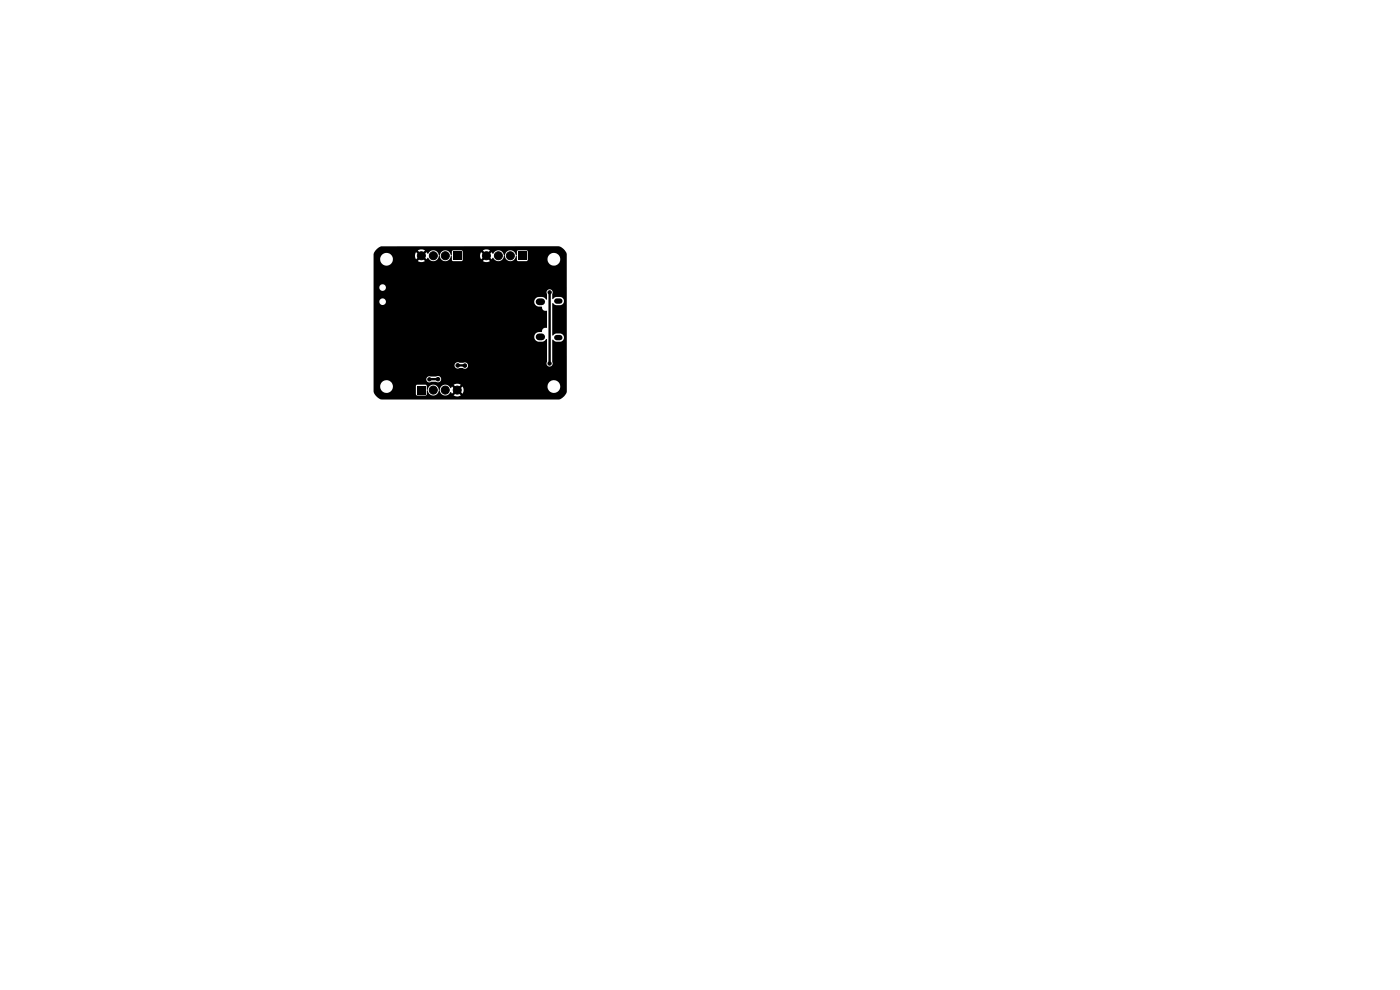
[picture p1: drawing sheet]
<svg xmlns="http://www.w3.org/2000/svg" width="297mm" height="210mm" viewBox="0 0 297 210" stroke-linecap="round" stroke-linejoin="round" font-family="sans-serif">
<path d="M96.2 53.4h1.7v1.7h-1.7zM110 53.4h1.7v1.7h-1.7zM79.9 52.9l1.1-.7h37.5l1.1 .7 .6 1v29.1l-.3 .8-.8 .7-.6 .2h-37.5l-1.1-.6-.6-1.1v-1.1h1.3a1.35 1.35 0 0 0 1.4 1.5 1.35 1.35 0 0 0 1.3-1.5h4.9v1.7l.3 .3h1.9l.1-1 .2-.1a1.25 1.25 0 0 0 1.2 1.1 1.25 1.25 0 0 0 1.3-1.1h.1a1.22 1.22 0 0 0 1 1.1 1.22 1.22 0 0 0 1.3-.7l.3 .3 .6-.6 .4 .3-.6 .7a1.34 1.34 0 0 0 1.5 0l-.7-.7 .4-.3 .7 .6a1.34 1.34 0 0 0-.1-1.5l-.6 .6-.4-.3 .4-.4h18.6a1.35 1.35 0 0 0 1.9 1.4 1.35 1.35 0 0 0 .4-2.3 1.35 1.35 0 0 0-2.2 .7l-.1 .2h-18.6l.2-.3a1.34 1.34 0 0 0-1.5 0l.7 .7-.4 .3-.6-.6-.3 .3a1.27 1.27 0 0 0-1.3-.7 1.27 1.27 0 0 0-1.1 1.1h-.1a1.21 1.21 0 0 0-1.2-1.1 1.21 1.21 0 0 0-1.2 1.1l-.2-.1v-.8l-.2-.2h-1.8l-.3 .3-4.9-.1a1.35 1.35 0 0 0-1.3-1.2 1.35 1.35 0 0 0-1.4 1.3h-1.3v-1.4h11.1l.2 .4 .3 .2 1.6-.1a.68 .68 0 0 0 1.1-.6 .68 .68 0 0 0-1.1-.5h-1.2a.65 .65 0 0 0-.9 .6h-11.1v-2.9h17.1l.2 .3 .3 .3 1.3-.1a.68 .68 0 0 0 1.1-.5 .68 .68 0 0 0-1-.6l-.9-.1a.68 .68 0 0 0-1 .7h-17.1v-13.5h1.2v.1a.7 .7 0 0 0 .8 .5 .7 .7 0 0 0 .6-.8h31.4v.2a1.15 1.15 0 0 0 1.6 .9l.1 .2a.8 .8 0 0 0 1 .8v3.5a.9 .9 0 0 0-1.1 .9h-.6a1.03 1.03 0 0 0-1 1.1 1.03 1.03 0 0 0 1 1h.9l.7-.6 .1 .1v4.8a.65 .65 0 0 0 .6 1 .65 .65 0 0 0 .6-1v-4.7l.8 .4h1a.88 .88 0 0 0 .6-1 .88 .88 0 0 0-.7-.8l-1 .1-.6 .4-.1-.1v-6.7l.1-.1 .7 .4h1a.88 .88 0 0 0 .6-.9 .88 .88 0 0 0-.7-.8h-1l-.6 .4-.1-1a.66 .66 0 0 0-.6-1 .66 .66 0 0 0-.6 1v1.2l-.8-.6h-.9l-.7 .4-.3 .5h-31.4a.7 .7 0 0 0-.8-.6 .7 .7 0 0 0-.6 .8h-1.2v-3h1.2v.1a.7 .7 0 0 0 1.2 .3 .7 .7 0 0 0-.3-1.2 .7 .7 0 0 0-.9 .8h-1.2v-6.2h1.3v.2a1.35 1.35 0 0 0 1.9 1.2 1.35 1.35 0 0 0 .5-2.2h5l.3 .9 .6-.6 .4 .3-.7 .7a1.33 1.33 0 0 0 1.6 0l-.7-.7 .4-.3 .6 .6 .3-.3a1.26 1.26 0 0 0 1.3 .7 1.26 1.26 0 0 0 1.1-1.1h.1a1.21 1.21 0 0 0 1.2 1.1 1.21 1.21 0 0 0 1.2-1.1l.2 .1 .1 1h1.9l.3-.2v-1.1h3.6l.3 .9 .6-.6 .4 .3-.7 .7a1.33 1.33 0 0 0 1.6 0l-.7-.7 .4-.3 .6 .6 .3-.3a1.26 1.26 0 0 0 1.3 .7 1.26 1.26 0 0 0 1.1-1.1h.1a1.21 1.21 0 0 0 1.2 1.1 1.21 1.21 0 0 0 1.2-1.1l.2 .1v.8l.2 .2h1.8l.2-.1 .1-.4h4.1a1.35 1.35 0 0 0 1.9 1.4 1.35 1.35 0 0 0 .4-2.3 1.35 1.35 0 0 0-2.2 .7l-.1 .2h-4.1v-1.6l-.3-.2h-1.9l-.2 1.1h-.1a1.21 1.21 0 0 0-1.3-1.1 1.21 1.21 0 0 0-1.2 1.1h-.1a1.22 1.22 0 0 0-1-1.1 1.22 1.22 0 0 0-1.3 .7l-.3-.3-.6 .6-.4-.3 .6-.7a1.34 1.34 0 0 0-1.5 0l.7 .7-.4 .3-.6-.6-.3 .6h-3.6l-.2-1h-1.9l-.2 .2v.8l-.2 .1a1.25 1.25 0 0 0-1.2-1.1 1.25 1.25 0 0 0-1.3 1.1h-.1a1.22 1.22 0 0 0-1-1.1 1.22 1.22 0 0 0-1.3 .7l-.3-.3-.6 .6-.4-.3 .6-.7a1.34 1.34 0 0 0-1.5 0l.7 .7-.4 .3-.6-.6-.3 .6h-5a1.35 1.35 0 0 0-1.4-.4 1.35 1.35 0 0 0-1 1.2h-1.3v-1.2zM88.5 81.9h1.7v1.7h-1.7z" fill="#000"/>
<g fill="#000" stroke="#000" stroke-width=".21">
<circle cx="84.2" cy="59.3" r=".35"/>
<circle cx="89.4" cy="54.2" r=".85"/>
<circle cx="91.9" cy="54.2" r=".85"/>
<circle cx="94.5" cy="54.2" r=".85"/>
<circle cx="103.2" cy="54.2" r=".85"/>
<circle cx="105.7" cy="54.2" r=".85"/>
<circle cx="108.3" cy="54.2" r=".85"/>
<circle cx="85.9" cy="71.8" r=".35"/>
<circle cx="87.6" cy="66.3" r=".35"/>
<circle cx="89.5" cy="66.5" r=".35"/>
<circle cx="89.6" cy="71.6" r=".35"/>
<circle cx="89.9" cy="76" r=".35"/>
<circle cx="89.9" cy="72.6" r=".35"/>
<circle cx="91" cy="64.1" r=".35"/>
<circle cx="94.3" cy="70.1" r=".35"/>
<circle cx="94.8" cy="66.6" r=".35"/>
<circle cx="96.4" cy="75.2" r=".35"/>
<circle cx="97.1" cy="77.5" r=".37"/>
<circle cx="98.6" cy="77.6" r=".37"/>
<circle cx="99.3" cy="71.6" r=".35"/>
<circle cx="104.2" cy="67.1" r=".35"/>
<circle cx="107.8" cy="75.5" r=".35"/>
<circle cx="108.9" cy="70.8" r=".35"/>
<circle cx="108.9" cy="75.5" r=".35"/>
<circle cx="108.9" cy="71.8" r=".35"/>
<circle cx="112.2" cy="76" r=".35"/>
<circle cx="112.2" cy="65.7" r=".35"/>
<circle cx="113.1" cy="73.5" r=".35"/>
<circle cx="116.6" cy="77.1" r=".35"/>
<circle cx="116.6" cy="62" r=".35"/>
<circle cx="91.1" cy="80.5" r=".35"/>
<circle cx="91.9" cy="82.7" r=".85"/>
<circle cx="92.9" cy="80.4" r=".37"/>
<circle cx="94.5" cy="82.7" r=".85"/>
<circle cx="97" cy="82.7" r=".85"/>
</g>
<path d="M118.1 71.6h.7M118.1 63.9h.7" fill="none" stroke="#000" stroke-width="1.2"/>
<path d="M114.4 71.5h.5M114.4 64h.5" fill="none" stroke="#000" stroke-width="1.4"/>
<path d="M97.1 77.5l1.5 .1M98.6 77.6h.1M116.6 62v15.1M91.1 80.4h1.8M91.1 80.4v.1" fill="none" stroke="#000" stroke-width=".5"/>
</svg>
